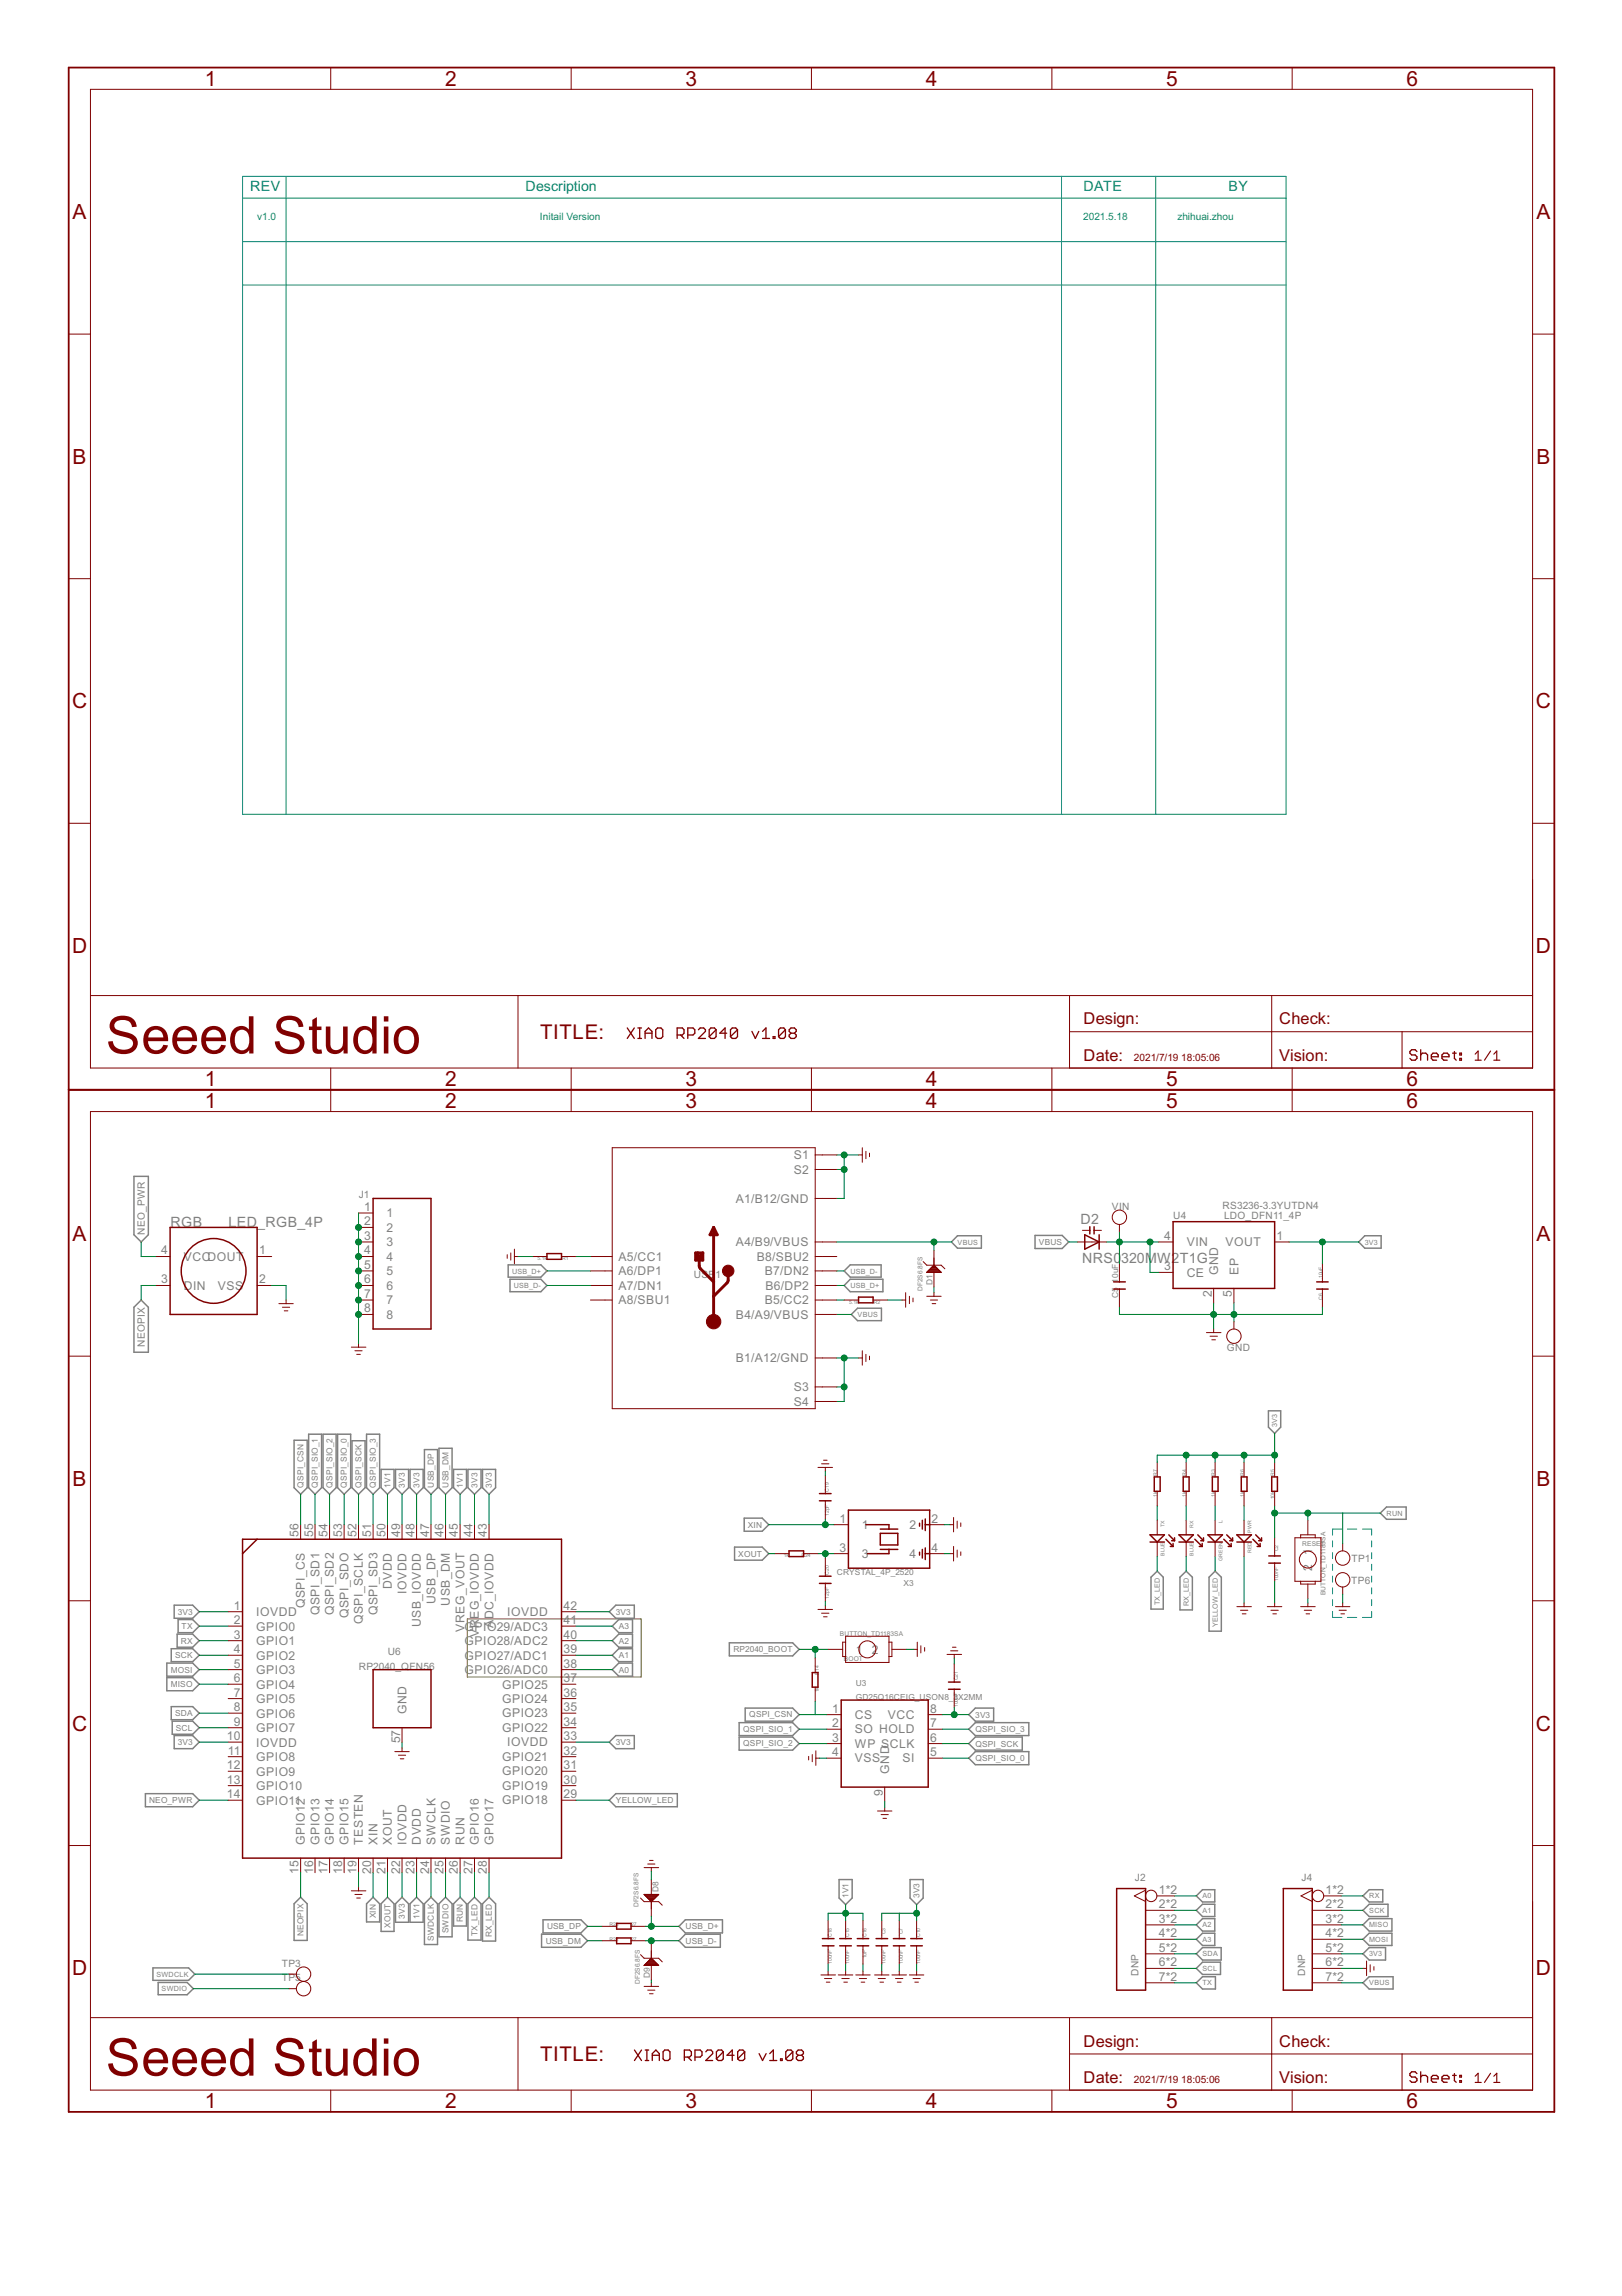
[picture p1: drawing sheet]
<svg xmlns="http://www.w3.org/2000/svg" width="210mm" height="297mm" viewBox="0 0 210 297" stroke-linecap="round" stroke-linejoin="round" font-family="sans-serif">
<defs><g id="words">
<g font-size="7.5" fill="#800000">
<text x="13.7" y="136.3">Seeed Studio</text>
<text x="13.7" y="268.5">Seeed Studio</text>
</g>
<g font-size="3" fill="#800000">
<text x="26.5" y="11.1">1</text>
<text x="57.6" y="11.1">2</text>
<text x="88.7" y="11.1">3</text>
<text x="119.8" y="11.1">4</text>
<text x="150.9" y="11.1">5</text>
<text x="182" y="11.1">6</text>
<text x="9.4" y="28.3">A</text>
<text x="198.8" y="28.3">A</text>
<text x="9.4" y="60">B</text>
<text x="198.8" y="60">B</text>
<text x="9.3" y="91.6">C</text>
<text x="198.8" y="91.6">C</text>
<text x="9.3" y="123.3">D</text>
<text x="198.8" y="123.3">D</text>
<text x="26.5" y="140.5">1</text>
<text x="26.5" y="143.3">1</text>
<text x="57.6" y="140.5">2</text>
<text x="57.6" y="143.3">2</text>
<text x="88.7" y="140.5">3</text>
<text x="88.7" y="143.3">3</text>
<text x="119.8" y="140.5">4</text>
<text x="119.8" y="143.3">4</text>
<text x="150.9" y="140.5">5</text>
<text x="150.9" y="143.3">5</text>
<text x="182" y="140.5">6</text>
<text x="182" y="143.3">6</text>
<text x="9.4" y="160.6">A</text>
<text x="198.8" y="160.6">A</text>
<text x="9.4" y="192.2">B</text>
<text x="198.8" y="192.2">B</text>
<text x="9.3" y="223.9">C</text>
<text x="198.8" y="223.9">C</text>
<text x="9.3" y="255.5">D</text>
<text x="198.8" y="255.5">D</text>
<text x="26.5" y="272.8">1</text>
<text x="57.6" y="272.8">2</text>
<text x="88.7" y="272.8">3</text>
<text x="119.8" y="272.8">4</text>
<text x="150.9" y="272.8">5</text>
<text x="182" y="272.8">6</text>
</g>
<g font-size="2.9" fill="#800000">
<text x="69.9" y="134.4">TITLE:</text>
<text x="69.9" y="266.7">TITLE:</text>
</g>
<g font-size="2.4" fill="#800000">
<text x="140.2" y="132.5">Design:</text>
<text x="140.2" y="137.2">Date:</text>
<text x="165.5" y="132.5">Check:</text>
<text x="165.5" y="137.2">Vision:</text>
<text x="140.2" y="264.8">Design:</text>
<text x="140.2" y="269.5">Date:</text>
<text x="165.5" y="264.8">Check:</text>
<text x="165.5" y="269.5">Vision:</text>
</g>
<g font-size="2.1" fill="#008080">
<text x="32.4" y="24.7">REV</text>
<text x="68" y="24.7">Description</text>
<text x="140.2" y="24.7">DATE</text>
<text x="159" y="24.7">BY</text>
</g>
<g font-size="2.1" fill="#808080">
<text x="22.1" y="158.8">RGB</text>
<text x="29.6" y="158.8">LED</text>
<text x="33.3" y="158.8">_RGB_4P</text>
<text x="139.8" y="158.3">D2</text>
<text x="140" y="163.4">NRS0</text>
<text x="145.1" y="163.4">320MW2T1G</text>
</g>
<g font-size="1.8" fill="#808080">
<text x="102.7" y="150">S1</text>
<text x="95.2" y="155.6">A1/B12/GND</text>
<text x="102.7" y="151.9">S2</text>
<text x="47.1" y="156.7">1</text>
<text x="47.1" y="158.5">2</text>
<text x="47.1" y="160.4">3</text>
<text x="50" y="157.5">1</text>
<text x="50" y="159.4">2</text>
<text x="50" y="161.2">3</text>
<text x="95.2" y="161.2">A4/B9/VBUS</text>
<text x="150.7" y="160.4">4</text>
<text x="153.6" y="161.2">VIN</text>
<text x="158.6" y="161.2">VOUT</text>
<text x="165.2" y="160.4">1</text>
<text x="20.9" y="166">3</text>
<text x="20.9" y="162.3">4</text>
<text x="23.8" y="166.9">DIN</text>
<text x="23.8" y="163.1">VCCDOUT</text>
<text x="28.2" y="166.9">VSS</text>
<text x="33.5" y="162.3">1</text>
<text x="33.5" y="166">2</text>
<text x="47.1" y="162.3">4</text>
<text x="47.1" y="164.2">5</text>
<text x="47.1" y="166">6</text>
<text x="47.1" y="167.9">7</text>
<text x="50" y="163.1">4</text>
<text x="50" y="165">5</text>
<text x="50" y="166.9">6</text>
<text x="80" y="163.1">A5/CC1</text>
<text x="80" y="165">A6/DP1</text>
<text x="80" y="166.9">A7/DN1</text>
<text x="97.9" y="163.1">B8/SBU2</text>
<text x="99" y="165">B7/DN2</text>
<text x="99.1" y="166.9">B6/DP2</text>
<text x="150.7" y="164.4">3</text>
<text x="153.6" y="165.2">CE</text>
<text x="156.8" y="167.8" transform="rotate(-90 156.8 167.8)">2</text>
<text x="157.6" y="164.9" transform="rotate(-90 157.6 164.9)">GND</text>
<text x="159.4" y="167.8" transform="rotate(-90 159.4 167.8)">5</text>
<text x="160.3" y="164.9" transform="rotate(-90 160.3 164.9)">EP</text>
<text x="47.1" y="169.8">8</text>
<text x="50" y="168.7">7</text>
<text x="50" y="170.6">8</text>
<text x="80" y="168.7">A8/SBU1</text>
<text x="95.2" y="170.6">B4/A9/VBUS</text>
<text x="99" y="168.7">B5/CC2</text>
<text x="95.2" y="176.2">B1/A12/GND</text>
<text x="102.7" y="180">S3</text>
<text x="102.7" y="181.9">S4</text>
<text x="108.6" y="197">1</text>
<text x="111.5" y="197.8">1</text>
<text x="117.7" y="197.8">2</text>
<text x="120.6" y="197">2</text>
<text x="38.6" y="198.9" transform="rotate(-90 38.6 198.9)">56</text>
<text x="40.5" y="198.9" transform="rotate(-90 40.5 198.9)">55</text>
<text x="42.4" y="198.9" transform="rotate(-90 42.4 198.9)">54</text>
<text x="44.3" y="198.9" transform="rotate(-90 44.3 198.9)">53</text>
<text x="46.1" y="198.9" transform="rotate(-90 46.1 198.9)">52</text>
<text x="48" y="198.9" transform="rotate(-90 48 198.9)">51</text>
<text x="49.9" y="198.9" transform="rotate(-90 49.9 198.9)">50</text>
<text x="51.8" y="198.9" transform="rotate(-90 51.8 198.9)">49</text>
<text x="53.6" y="198.9" transform="rotate(-90 53.6 198.9)">48</text>
<text x="55.5" y="198.9" transform="rotate(-90 55.5 198.9)">47</text>
<text x="57.4" y="198.9" transform="rotate(-90 57.4 198.9)">46</text>
<text x="59.3" y="198.9" transform="rotate(-90 59.3 198.9)">45</text>
<text x="61.1" y="198.9" transform="rotate(-90 61.1 198.9)">44</text>
<text x="63" y="198.9" transform="rotate(-90 63 198.9)">43</text>
<text x="108.6" y="200.7">3</text>
<text x="111.5" y="201.6">3</text>
<text x="117.7" y="201.6">4</text>
<text x="120.6" y="200.7">4</text>
<text x="169.8" y="201.2" transform="rotate(-90 169.8 201.2)">1</text>
<text x="169.8" y="203.2" transform="rotate(-90 169.8 203.2)">2</text>
<text x="30.2" y="208.2">1</text>
<text x="33.2" y="209.1">IOVDD</text>
<text x="39.5" y="208.1" transform="rotate(-90 39.5 208.1)">QSPI_CS</text>
<text x="41.3" y="209" transform="rotate(-90 41.3 209)">QSPI_SD1</text>
<text x="43.2" y="209" transform="rotate(-90 43.2 209)">QSPI_SD2</text>
<text x="45.1" y="209.4" transform="rotate(-90 45.1 209.4)">QSPI_SDO</text>
<text x="48.8" y="209" transform="rotate(-90 48.8 209)">QSPI_SD3</text>
<text x="50.7" y="205.6" transform="rotate(-90 50.7 205.6)">DVDD</text>
<text x="52.6" y="206.2" transform="rotate(-90 52.6 206.2)">IOVDD</text>
<text x="56.3" y="207.5" transform="rotate(-90 56.3 207.5)">USB_DP</text>
<text x="58.2" y="207.7" transform="rotate(-90 58.2 207.7)">USB_DM</text>
<text x="65.6" y="209.1">IOVDD</text>
<text x="72.9" y="208.2">42</text>
<text x="30.2" y="210.1">2</text>
<text x="30.2" y="212">3</text>
<text x="30.2" y="213.9">4</text>
<text x="30.2" y="215.7">5</text>
<text x="33.2" y="210.9">GPIO0</text>
<text x="33.2" y="212.8">GPIO1</text>
<text x="33.2" y="214.7">GPIO2</text>
<text x="47" y="210.2" transform="rotate(-90 47 210.2)">QSPI_SCLK</text>
<text x="54.5" y="210.5" transform="rotate(-90 54.5 210.5)">USB_IOVDD</text>
<text x="60.1" y="211.1" transform="rotate(-90 60.1 211.1)">VREG_VOUT</text>
<text x="60.1" y="214.7">GPIO27/ADC1</text>
<text x="60.1" y="212.8">GPIO28/ADC2</text>
<text x="60.1" y="210.9">GPIO29/ADC3</text>
<text x="62" y="211.8" transform="rotate(-90 62 211.8)">VREG_IOVDD</text>
<text x="63.8" y="210.6" transform="rotate(-90 63.8 210.6)">ADC_IOVDD</text>
<text x="72.9" y="215.7">38</text>
<text x="72.9" y="213.9">39</text>
<text x="72.9" y="212">40</text>
<text x="72.9" y="210.1">41</text>
<text x="110.8" y="213.9">1</text>
<text x="112.8" y="213.9">2</text>
<text x="30.2" y="217.6">6</text>
<text x="30.2" y="219.5">7</text>
<text x="30.2" y="221.4">8</text>
<text x="33.2" y="216.6">GPIO3</text>
<text x="33.2" y="218.4">GPIO4</text>
<text x="33.2" y="220.3">GPIO5</text>
<text x="52.6" y="221.8" transform="rotate(-90 52.6 221.8)">GND</text>
<text x="60.1" y="216.6">GPIO26/ADC0</text>
<text x="65" y="220.3">GPIO24</text>
<text x="65" y="218.4">GPIO25</text>
<text x="72.9" y="221.4">35</text>
<text x="72.9" y="219.5">36</text>
<text x="72.9" y="217.6">37</text>
<text x="107.7" y="221.6">1</text>
<text x="120.4" y="221.6">8</text>
<text x="29.4" y="225.1">10</text>
<text x="29.5" y="227">11</text>
<text x="30.2" y="223.3">9</text>
<text x="33.2" y="222.2">GPIO6</text>
<text x="33.2" y="224.1">GPIO7</text>
<text x="33.2" y="226">IOVDD</text>
<text x="33.2" y="227.8">GPIO8</text>
<text x="51.8" y="225.6" transform="rotate(-90 51.8 225.6)">57</text>
<text x="65" y="227.8">GPIO21</text>
<text x="65" y="224.1">GPIO22</text>
<text x="65" y="222.2">GPIO23</text>
<text x="65.6" y="225.9">IOVDD</text>
<text x="72.9" y="227">32</text>
<text x="72.9" y="225.1">33</text>
<text x="72.9" y="223.3">34</text>
<text x="107.7" y="223.4">2</text>
<text x="107.7" y="225.3">3</text>
<text x="107.7" y="227.2">4</text>
<text x="110.6" y="222.4">CS</text>
<text x="110.6" y="224.3">SO HOLD</text>
<text x="110.6" y="226.1">WP SCLK</text>
<text x="114.9" y="222.4">VCC</text>
<text x="120.4" y="227.2">5</text>
<text x="120.4" y="225.3">6</text>
<text x="120.4" y="223.4">7</text>
<text x="29.4" y="228.9">12</text>
<text x="29.4" y="230.8">13</text>
<text x="29.4" y="232.6">14</text>
<text x="33.2" y="229.7">GPIO9</text>
<text x="33.2" y="231.6">GPIO10</text>
<text x="33.2" y="233.5">GPIO11</text>
<text x="65" y="233.5">GPIO18</text>
<text x="65" y="231.6">GPIO19</text>
<text x="65" y="229.7">GPIO20</text>
<text x="72.9" y="232.6">29</text>
<text x="72.9" y="230.8">30</text>
<text x="72.9" y="228.9">31</text>
<text x="110.6" y="228">VSS</text>
<text x="114.2" y="232.4" transform="rotate(-90 114.2 232.4)">9</text>
<text x="115.1" y="229.5" transform="rotate(-90 115.1 229.5)">GND</text>
<text x="116.8" y="228">SI</text>
<text x="39.5" y="238.6" transform="rotate(-90 39.5 238.6)">GPIO12</text>
<text x="41.3" y="238.6" transform="rotate(-90 41.3 238.6)">GPIO13</text>
<text x="43.2" y="238.6" transform="rotate(-90 43.2 238.6)">GPIO14</text>
<text x="45.1" y="238.6" transform="rotate(-90 45.1 238.6)">GPIO15</text>
<text x="47" y="238.6" transform="rotate(-90 47 238.6)">TESTEN</text>
<text x="48.8" y="238.6" transform="rotate(-90 48.8 238.6)">XIN</text>
<text x="50.7" y="238.6" transform="rotate(-90 50.7 238.6)">XOUT</text>
<text x="52.6" y="238.6" transform="rotate(-90 52.6 238.6)">IOVDD</text>
<text x="54.5" y="238.6" transform="rotate(-90 54.5 238.6)">DVDD</text>
<text x="56.3" y="238.6" transform="rotate(-90 56.3 238.6)">SWCLK</text>
<text x="58.2" y="238.6" transform="rotate(-90 58.2 238.6)">SWDIO</text>
<text x="60.1" y="238.6" transform="rotate(-90 60.1 238.6)">RUN</text>
<text x="62" y="238.6" transform="rotate(-90 62 238.6)">GPIO16</text>
<text x="63.8" y="238.6" transform="rotate(-90 63.8 238.6)">GPIO17</text>
<text x="38.6" y="242.4" transform="rotate(-90 38.6 242.4)">15</text>
<text x="40.5" y="242.4" transform="rotate(-90 40.5 242.4)">16</text>
<text x="42.4" y="242.4" transform="rotate(-90 42.4 242.4)">17</text>
<text x="44.3" y="242.4" transform="rotate(-90 44.3 242.4)">18</text>
<text x="46.1" y="242.4" transform="rotate(-90 46.1 242.4)">19</text>
<text x="48" y="242.4" transform="rotate(-90 48 242.4)">20</text>
<text x="49.9" y="242.4" transform="rotate(-90 49.9 242.4)">21</text>
<text x="51.8" y="242.4" transform="rotate(-90 51.8 242.4)">22</text>
<text x="53.6" y="242.4" transform="rotate(-90 53.6 242.4)">23</text>
<text x="55.5" y="242.4" transform="rotate(-90 55.5 242.4)">24</text>
<text x="57.4" y="242.4" transform="rotate(-90 57.4 242.4)">25</text>
<text x="59.3" y="242.4" transform="rotate(-90 59.3 242.4)">26</text>
<text x="61.1" y="242.4" transform="rotate(-90 61.1 242.4)">27</text>
<text x="63" y="242.4" transform="rotate(-90 63 242.4)">28</text>
<text x="150" y="245">1*2</text>
<text x="171.5" y="245">1*2</text>
<text x="150" y="246.9">2*2</text>
<text x="150" y="248.8">3*2</text>
<text x="150" y="250.6">4*2</text>
<text x="171.5" y="246.9">2*2</text>
<text x="171.5" y="248.8">3*2</text>
<text x="171.5" y="250.6">4*2</text>
<text x="150" y="252.5">5*2</text>
<text x="150" y="254.4">6*2</text>
<text x="150" y="256.3">7*2</text>
<text x="171.5" y="252.5">5*2</text>
<text x="171.5" y="254.4">6*2</text>
<text x="171.5" y="256.3">7*2</text>
</g>
<g font-size="1.5" fill="#008080">
<text x="33.3" y="28.4">v1.0</text>
<text x="69.9" y="28.4">Initail Version</text>
<text x="140.2" y="28.4">2021.5.18</text>
<text x="152.4" y="28.4">zhihuai.zhou</text>
</g>
<g font-size="1.5" fill="#800000">
<text x="146.7" y="137.2">2021/7/19</text>
<text x="152.9" y="137.2">18:05:06</text>
<text x="146.7" y="269.5">2021/7/19</text>
<text x="152.9" y="269.5">18:05:06</text>
</g>
<g font-size="1.5" fill="#808080">
<text x="46.4" y="155.1">J1</text>
<text x="18.7" y="159.7" transform="rotate(-90 18.7 159.7)">NEO_PWR</text>
<text x="143.9" y="156.5">VIN</text>
<text x="151.8" y="157.7">U4</text>
<text x="158.2" y="156.4">RS3236-3.3YUTDN4</text>
<text x="158.4" y="157.7">LDO_DFN11_4P</text>
<text x="89.8" y="165.4">USB</text>
<text x="92.6" y="165.4">1</text>
<text x="18.7" y="174.3" transform="rotate(-90 18.7 174.3)">NEOPIX</text>
<text x="158.8" y="174.7">GND</text>
<text x="174.9" y="202.1">TP1</text>
<text x="174.9" y="204.9">TP6</text>
<text x="50.2" y="214.1">U6</text>
<text x="46.4" y="216">RP</text>
<text x="48.3" y="216">2040_QFN56</text>
<text x="146.9" y="243.4">J2</text>
<text x="168.4" y="243.4">J4</text>
<text x="36.5" y="254.5">TP3</text>
<text x="36.5" y="256.3">TP5</text>
<text x="147.3" y="255.7" transform="rotate(-90 147.3 255.7)">DNP</text>
<text x="168.9" y="255.7" transform="rotate(-90 168.9 255.7)">DNP</text>
</g>
<g font-size="1.2" fill="#808080">
<text x="134.5" y="161">VBUS</text>
<text x="120.7" y="166.3" transform="rotate(-90 120.7 166.3)">D1</text>
<text x="144.7" y="168" transform="rotate(-90 144.7 168)">C5</text>
<text x="144.7" y="165.9" transform="rotate(-90 144.7 165.9)">10uF</text>
<text x="39.3" y="192.5" transform="rotate(-90 39.3 192.5)">QSPI_CSN</text>
<text x="41.2" y="192.5" transform="rotate(-90 41.2 192.5)">QSPI_SIO_1</text>
<text x="43" y="192.5" transform="rotate(-90 43 192.5)">QSPI_SIO_2</text>
<text x="44.9" y="192.5" transform="rotate(-90 44.9 192.5)">QSPI_SIO_0</text>
<text x="46.8" y="192.5" transform="rotate(-90 46.8 192.5)">QSPI_SCK</text>
<text x="48.7" y="192.5" transform="rotate(-90 48.7 192.5)">QSPI_SIO_3</text>
<text x="50.5" y="192.5" transform="rotate(-90 50.5 192.5)">1V1</text>
<text x="52.4" y="192.5" transform="rotate(-90 52.4 192.5)">3V3</text>
<text x="54.3" y="192.5" transform="rotate(-90 54.3 192.5)">3V3</text>
<text x="56.2" y="192.5" transform="rotate(-90 56.2 192.5)">USB_DP</text>
<text x="58" y="192.5" transform="rotate(-90 58 192.5)">USB_DM</text>
<text x="59.9" y="192.5" transform="rotate(-90 59.9 192.5)">1V1</text>
<text x="61.8" y="192.5" transform="rotate(-90 61.8 192.5)">3V3</text>
<text x="63.7" y="192.5" transform="rotate(-90 63.7 192.5)">3V3</text>
<text x="96.8" y="197.6">XIN</text>
<text x="95.5" y="201.4">XOUT</text>
<text x="108.3" y="203.8">CRYSTAL_4P_2520</text>
<text x="23" y="208.9">3V3</text>
<text x="79.7" y="208.9">3V3</text>
<text x="116.9" y="205.1">X3</text>
<text x="22.7" y="214.5">SCK</text>
<text x="23.4" y="212.6">RX</text>
<text x="23.5" y="210.7">TX</text>
<text x="80.1" y="214.5">A1</text>
<text x="80.1" y="212.6">A2</text>
<text x="80.1" y="210.8">A3</text>
<text x="94.9" y="213.8">RP2040_BOOT</text>
<text x="22.1" y="216.4">MOSI</text>
<text x="22.1" y="218.3">MISO</text>
<text x="80.1" y="216.4">A0</text>
<text x="110.8" y="219.9">GD25Q16CEIG_USON8_3X2MM</text>
<text x="110.8" y="218.1">U3</text>
<text x="22.7" y="222">SDA</text>
<text x="22.8" y="223.9">SCL</text>
<text x="23" y="225.8">3V3</text>
<text x="79.7" y="225.8">3V3</text>
<text x="96.2" y="224.1">QSPI_SIO_1</text>
<text x="96.2" y="225.9">QSPI_SIO_2</text>
<text x="97" y="222.2">QSPI_CSN</text>
<text x="126.2" y="222.2">3V3</text>
<text x="126.2" y="226">QSPI_SCK</text>
<text x="126.2" y="227.8">QSPI_SIO_0</text>
<text x="126.2" y="224.1">QSPI_SIO_3</text>
<text x="19.3" y="233.3">NEO_PWR</text>
<text x="79.7" y="233.3">YELLOW_LED</text>
<text x="85.2" y="244.8" transform="rotate(-90 85.2 244.8)">D8</text>
<text x="109.8" y="245.6" transform="rotate(-90 109.8 245.6)">1V1</text>
<text x="119" y="245.6" transform="rotate(-90 119 245.6)">3V3</text>
<text x="39.3" y="250.5" transform="rotate(-90 39.3 250.5)">NEOPIX</text>
<text x="48.6" y="248.2" transform="rotate(-90 48.6 248.2)">XIN</text>
<text x="50.5" y="249.4" transform="rotate(-90 50.5 249.4)">XOUT</text>
<text x="52.4" y="248.2" transform="rotate(-90 52.4 248.2)">3V3</text>
<text x="54.3" y="248.2" transform="rotate(-90 54.3 248.2)">1V1</text>
<text x="56.1" y="251.1" transform="rotate(-90 56.1 251.1)">SWDCLK</text>
<text x="58" y="250.1" transform="rotate(-90 58 250.1)">SWDIO</text>
<text x="59.9" y="248.7" transform="rotate(-90 59.9 248.7)">RUN</text>
<text x="61.8" y="250.5" transform="rotate(-90 61.8 250.5)">TX_LED</text>
<text x="63.6" y="250.6" transform="rotate(-90 63.6 250.6)">RX_LED</text>
<text x="70.6" y="251.5">USB_DM</text>
<text x="70.8" y="249.6">USB_DP</text>
<text x="88.7" y="251.5">USB_D-</text>
<text x="88.7" y="249.6">USB_D+</text>
<text x="84.1" y="255.9" transform="rotate(-90 84.1 255.9)">D9</text>
</g>
<g font-size="1" fill="#808080">
<text x="123.9" y="161">VBUS</text>
<text x="176.6" y="161">3V3</text>
<text x="66.3" y="164.8">USB_D+</text>
<text x="66.5" y="166.6">USB_D-</text>
<text x="110" y="164.8">USB_D-</text>
<text x="110" y="166.6">USB_D+</text>
<text x="119.4" y="167" transform="rotate(-90 119.4 167)">DF2S6.8FS</text>
<text x="111" y="170.4">VBUS</text>
<text x="165.3" y="184.6" transform="rotate(-90 165.3 184.6)">3V3</text>
<text x="179.4" y="196.1">RUN</text>
<text x="168.5" y="200.1">RESET</text>
<text x="150.1" y="207.7" transform="rotate(-90 150.1 207.7)">TX_LED</text>
<text x="153.8" y="207.8" transform="rotate(-90 153.8 207.8)">RX_LED</text>
<text x="171.5" y="206.4" transform="rotate(-90 171.5 206.4)">BUTTON_TD1183SA</text>
<text x="108.7" y="211.7">BUTTON_TD1183SA</text>
<text x="109.2" y="214.9">BOOT</text>
<text x="157.6" y="210.5" transform="rotate(-90 157.6 210.5)">YELLOW_LED</text>
<text x="155.6" y="245.6">A0</text>
<text x="177.2" y="245.6">RX</text>
<text x="82.6" y="246.8" transform="rotate(-90 82.6 246.8)">DF2S6.8FS</text>
<text x="155.6" y="247.5">A1</text>
<text x="155.6" y="249.4">A2</text>
<text x="155.6" y="251.2">A3</text>
<text x="177.2" y="251.2">MOSI</text>
<text x="177.2" y="247.5">SCK</text>
<text x="177.2" y="249.4">MISO</text>
<text x="20.2" y="255.7">SWDCLK</text>
<text x="20.9" y="257.6">SWDIO</text>
<text x="82.8" y="256.7" transform="rotate(-90 82.8 256.7)">DF2S6.8FS</text>
<text x="155.6" y="253.1">SDA</text>
<text x="155.6" y="255">SCL</text>
<text x="155.6" y="256.9">TX</text>
<text x="177.2" y="253.1">3V3</text>
<text x="177.2" y="256.9">VBUS</text>
</g>
<g font-size=".7" fill="#808080">
<text x="69.6" y="163">5.1k</text>
<text x="72.8" y="163">R1</text>
<text x="171.1" y="165.4" transform="rotate(-90 171.1 165.4)">10uF</text>
<text x="109.9" y="168.6">5.1k</text>
<text x="113.1" y="168.6">R2</text>
<text x="171.1" y="168.2" transform="rotate(-90 171.1 168.2)">C6</text>
<text x="149.8" y="191" transform="rotate(-90 149.8 191)">R7</text>
<text x="153.5" y="191" transform="rotate(-90 153.5 191)">R4</text>
<text x="157.3" y="191" transform="rotate(-90 157.3 191)">R3</text>
<text x="161" y="191" transform="rotate(-90 161 191)">R6</text>
<text x="164.9" y="191" transform="rotate(-90 164.9 191)">R5</text>
<text x="107.3" y="196.1" transform="rotate(-90 107.3 196.1)">12pF</text>
<text x="107.3" y="193" transform="rotate(-90 107.3 193)">C19</text>
<text x="149.8" y="193.6" transform="rotate(-90 149.8 193.6)">1k</text>
<text x="150.7" y="197.6" transform="rotate(-90 150.7 197.6)">TX</text>
<text x="153.5" y="193.6" transform="rotate(-90 153.5 193.6)">1k</text>
<text x="154.4" y="197.6" transform="rotate(-90 154.4 197.6)">RX</text>
<text x="157.3" y="193.6" transform="rotate(-90 157.3 193.6)">1k</text>
<text x="158.2" y="197.1" transform="rotate(-90 158.2 197.1)">L</text>
<text x="161" y="193.6" transform="rotate(-90 161 193.6)">1k</text>
<text x="164.9" y="194" transform="rotate(-90 164.9 194)">10k</text>
<text x="101.4" y="201.5">1k</text>
<text x="103.7" y="201.5">R24</text>
<text x="107.3" y="203.7" transform="rotate(-90 107.3 203.7)">C20</text>
<text x="150.7" y="201.3" transform="rotate(-90 150.7 201.3)">BLUE</text>
<text x="154.4" y="201.3" transform="rotate(-90 154.4 201.3)">BLUE</text>
<text x="158.2" y="201.9" transform="rotate(-90 158.2 201.9)">GREEN</text>
<text x="161.9" y="200.9" transform="rotate(-90 161.9 200.9)">RED</text>
<text x="161.9" y="198.3" transform="rotate(-90 161.9 198.3)">PWR</text>
<text x="165.4" y="200.7" transform="rotate(-90 165.4 200.7)">C2</text>
<text x="107.3" y="206.8" transform="rotate(-90 107.3 206.8)">12pF</text>
<text x="165.4" y="204.6" transform="rotate(-90 165.4 204.6)">100nF</text>
<text x="106" y="218.9" transform="rotate(-90 106 218.9)">1k</text>
<text x="106" y="216.6" transform="rotate(-90 106 216.6)">R14</text>
<text x="124" y="220.9" transform="rotate(-90 124 220.9)">100nF</text>
<text x="124" y="217.4" transform="rotate(-90 124 217.4)">C21</text>
<text x="78.9" y="251.1">R22</text>
<text x="78.9" y="249.2">R23</text>
<text x="81.7" y="251.1">27</text>
<text x="81.7" y="249.2">27</text>
<text x="107.6" y="250.6" transform="rotate(-90 107.6 250.6)">C18</text>
<text x="109.9" y="250.6" transform="rotate(-90 109.9 250.6)">C15</text>
<text x="112.1" y="250.6" transform="rotate(-90 112.1 250.6)">C16</text>
<text x="114.6" y="250.2" transform="rotate(-90 114.6 250.2)">C3</text>
<text x="116.8" y="250.2" transform="rotate(-90 116.8 250.2)">C7</text>
<text x="119.1" y="250.6" transform="rotate(-90 119.1 250.6)">C10</text>
<text x="107.6" y="254.1" transform="rotate(-90 107.6 254.1)">100nF</text>
<text x="109.9" y="254.1" transform="rotate(-90 109.9 254.1)">100nF</text>
<text x="112.1" y="253.4" transform="rotate(-90 112.1 253.4)">1uF</text>
<text x="114.6" y="254.1" transform="rotate(-90 114.6 254.1)">100nF</text>
<text x="116.8" y="254.1" transform="rotate(-90 116.8 254.1)">100nF</text>
<text x="119.1" y="254.1" transform="rotate(-90 119.1 254.1)">100nF</text>
</g>
</g></defs>
<path d="M60.5 209.4h22.5v7.6h-22.5z" fill="none" stroke="#808000" stroke-width=".13"/>
<g fill="none" stroke="#008080" stroke-width=".13">
<path d="M31.4 31.3h135M31.4 36.9h135M31.4 22.8h135v82.5h-135zM31.4 25.6h135M37 22.8v82.5M137.4 22.8v82.5M149.6 22.8v82.5M172.4 199.3v.8M173.7 197.8h-1.3v.8M174.4 197.8h1.2M176.3 197.8h1.2v.8M177.5 199.3v.8"/>
<path d="M172.4 200.9v.8M172.4 202.4v.8M172.4 203.9v.8M172.4 205.4v.8M172.4 206.9v.8M172.4 208.5v.8h1.3M174.4 209.3h1.2M177.5 208.5v.8h-1.2M177.5 200.9v.8M177.5 202.4v.8M177.5 203.9v.8M177.5 205.4v.8"/>
<path d="M177.5 206.9v.8"/>
</g>
<g fill="none" stroke="#808080" stroke-width=".19">
<path d="M17.3 152.2h1.9v7.5l-.9 1-1-1zM123.9 159.9h3.1v1.6h-3.1l-.8-.8zM133.9 159.8h3.6l.8 .9-.8 .8h-3.6zM176.6 159.9h2.1v1.6h-2.1l-.8-.8zM18.3 168.2l.9 .9v5.8h-1.9v-5.8zM65.8 163.6h4.2l.8 .8-.8 .8h-4.2zM66 165.5h4l.8 .8-.8 .8h-4zM109.2 164.4l.8-.8h4v1.6h-4zM110 165.5h4.3v1.6h-4.3l-.8-.8zM110.2 170.1l.8-.9h3.1v1.7h-3.1zM38.1 186.3h1.7v6.2l-.9 .8-.8-.8zM39.9 185.5h1.7v7l-.8 .8-.9-.8z"/>
<path d="M41.8 185.5h1.7v7l-.8 .8-.9-.8zM43.7 185.5h1.7v7l-.9 .8-.8-.8zM45.6 186.4h1.6v6.1l-.8 .8-.8-.8zM47.4 185.5h1.7v7l-.8 .8-.9-.8zM49.3 190.1h1.7v2.4l-.9 .8-.8-.8zM51.2 190.1h1.7v2.4l-.9 .8-.8-.8zM53.1 190.1h1.7v2.4l-.9 .8-.8-.8zM54.9 187.5h1.7v5l-.8 .8-.9-.8zM56.8 187.4h1.7v5.1l-.8 .8-.9-.8zM58.7 190.1h1.7v2.4l-.9 .8-.8-.8zM60.6 190.1h1.7v2.4l-.9 .8-.8-.8zM62.4 190.1h1.7v2.4l-.8 .8-.9-.8z"/>
<path d="M96.3 196.4h2.3l.9 .9-.9 .8h-2.3zM164.1 182.5h1.6v2.1l-.7 .8-.9-.8zM178.6 195.7l.8-.7h2.6v1.6h-2.6zM21.6 215.2h3.3l.9 .8-.9 .9h-3.3zM21.6 217h3.3l.9 .9-.9 .8h-3.3zM22.2 213.3h2.7l.9 .8-.9 .9h-2.7zM22.5 207.7h2.4l.9 .8-.9 .9h-2.4zM22.9 211.4h2l.9 .9-.9 .8h-2zM23.1 209.5h1.8l.9 .9-.9 .8h-1.8zM78.8 208.5l.9-.8h2.4v1.7h-2.4zM79.2 216l.9-.8h1.8v1.7h-1.8zM79.2 210.4l.9-.9h1.8v1.7h-1.8z"/>
<path d="M79.2 212.3l.9-.9h1.8v1.7h-1.8zM79.2 214.1l.9-.8h1.8v1.7h-1.8zM94.4 212.5h8.2l.8 .9-.8 .8h-8.2zM95.1 200.2h3.5l.9 .8-.9 .8h-3.5zM148.9 204l.9-.7 .7 .7v4.2h-1.6zM152.7 204l.8-.7 .8 .7v4.3h-1.6zM157.2 203.3l.9 .7v7h-1.6v-7zM18.8 232.1h6.1l.9 .8-.9 .8h-6.1zM22.2 220.8h2.7l.9 .8-.9 .9h-2.7zM22.3 222.7h2.6l.9 .8-.9 .9h-2.6zM22.5 224.5h2.4l.9 .9-.9 .8h-2.4zM78.8 225.4l.9-.9h2.4v1.7h-2.4z"/>
<path d="M78.8 232.9l.9-.8h8v1.6h-8zM95.7 222.9h6.9l.8 .8-.8 .8h-6.9zM95.7 224.7h6.9l.8 .9-.8 .8h-6.9zM96.4 221h6.2l.8 .8-.8 .9h-6.2zM125.4 221.8l.8-.8h2.4v1.7h-2.4zM125.4 223.7l.8-.8h6.9v1.6h-6.9zM125.4 225.6l.8-.9h6.1v1.7h-6.1zM125.4 227.5l.8-.9h6.9v1.7h-6.9zM19.8 254.6h4.6l.8 .8-.8 .8h-4.6zM20.5 256.5h3.7l.8 .8-.8 .8h-3.7zM38.1 246.3l.8-.9 .9 .9v4.7h-1.7zM48.3 245.4l.8 .9v2.3h-1.7v-2.3z"/>
<path d="M50.1 245.4l.9 .9v3.6h-1.7v-3.6zM52 245.4l.9 .9v2.4h-1.7v-2.4zM53.1 246.3l.8-.9 .9 .9v2.4h-1.7zM55.8 245.4l.8 .9v5.3h-1.7v-5.3zM57.7 245.4l.8 .9v4.3h-1.7v-4.3zM58.7 246.3l.8-.9 .9 .9v2.9h-1.7zM61.4 245.4l.9 .9v4.7h-1.7v-4.7zM63.3 245.4l.8 .9v4.8h-1.7v-4.8zM70.1 250.2h5.1l.8 .9-.8 .8h-5.1zM70.3 248.4h4.9l.8 .8-.8 .9h-4.9zM88.7 250.2h4.5v1.7h-4.5l-.8-.8zM88.7 248.4h4.8v1.7h-4.8l-.8-.9z"/>
<path d="M108.6 243.2h1.7v2.4l-.9 .8-.8-.8zM117.8 243.2h1.7v2.4l-.9 .8-.8-.8zM154.8 245.3l.8-.8h1.6v1.6h-1.6zM154.8 247.1l.8-.7h1.6v1.5h-1.6zM154.8 249l.8-.8h1.6v1.6h-1.6zM154.8 250.9l.8-.8h1.6v1.6h-1.6zM154.8 254.7l.8-.8h2.3v1.5h-2.3zM154.8 256.5l.8-.8h1.7v1.6h-1.7zM155.6 252h2.4v1.6h-2.4l-.8-.8zM176.4 252.8l.8-.8h2.1v1.6h-2.1zM176.4 247.1l.8-.7h2.4v1.5h-2.4zM176.4 250.9l.8-.8h2.9v1.6h-2.9z"/>
<path d="M176.4 256.5l.8-.8h3.1v1.6h-3.1zM177.2 244.5h1.7v1.6h-1.7l-.8-.8zM177.2 248.2h2.9v1.6h-2.9l-.8-.8z"/>
</g>
<g fill="none" stroke="#800000" stroke-width=".13">
<path d="M11.7 11.6h186.6v126.6h-186.6zM42.8 8.7v2.9M73.9 8.7v2.9M105 8.7v2.9M136.1 8.7v2.9M167.2 8.7v2.9M8.9 43.2h2.8M198.3 43.2h2.8M8.9 74.9h2.8M198.3 74.9h2.8M8.9 106.5h2.8M198.3 106.5h2.8"/>
<path d="M11.7 128.8h126.6M42.8 138.2v5.6M67 128.8v9.4M73.9 138.2v5.6M105 138.2v5.6M136.1 138.2v5.6M138.4 133.5h59.9M164.6 128.8v9.4M167.2 138.2v5.6M181.4 133.5v4.7M198.3 128.8h-59.9v9.4M11.7 143.8h186.6v126.6h-186.6z"/>
<path d="M46.4 156.9h1.9M46.4 158.8h1.9M79.2 148.5h26.3v33.7h-26.3zM105.5 149.4h2.8M105.5 151.3h2.8M105.5 155h2.8M111.1 149.4h.5M111.6 148.5v1.9M112.1 148.9v1M112.5 149.2v.4M140.1 159.2h.9M141.6 159.2h.9"/>
<path d="M144.9 158.4v1M8.9 175.5h2.8M20.2 162.6h1.8M20.2 166.3h1.8M33.3 162.6h1.9M33.3 166.3h1.9M36.1 168.7h1.9M36.6 169.1h.9M36.8 169.6h.5M37 168.2v.5M45.5 174.3h1.8M45.9 174.8h1"/>
<path d="M46.2 175.2h.4M46.4 162.6h1.9M46.4 164.4h1.9M46.4 166.3h1.9M46.4 168.2h1.9M46.4 170.1h1.9M46.4 160.7h1.9M46.4 173.8v.5M65.6 162.3v.5M66.1 162.1v.9M66.6 162.6h.4M66.6 161.6v1.9"/>
<path d="M68.9 162.6h1.9M72.7 162.6h1.8M76.4 162.6h2.8M76.4 164.4h2.8M76.4 166.3h2.8M76.4 168.2h2.8M105.5 179.4h2.8M105.5 162.6h2.8M105.5 164.4h2.8M105.5 166.3h2.8M105.5 168.2h2.8M105.5 175.7h2.8"/>
<path d="M105.5 170.1h2.8M105.5 160.7h2.8M109.2 168.2h1.9M111.1 175.7h.5M111.6 174.8v1.8M112.1 175.2v.9M112.5 175.5v.4M113 168.2h1.9M116.7 168.2h.5M117.2 167.2v1.9M117.7 167.7v1M118.2 167.9v.5"/>
<path d="M119.5 163.2l.4 .5h1.9l.5 .4M119.9 164.6l1-.9 .9 .9zM119.9 167.7h1.9M120 164.5h1.8M120.1 164.5h1.6M120.1 164.4h1.5M120.2 164.3h1.3M120.3 164.2h1.1M120.4 168.2h.9M120.4 164.1h.9M120.5 164.1h.8M120.6 164h.6"/>
<path d="M120.6 163.9h.5M120.6 168.7h.5M120.7 163.8h.3M120.8 163.7h.1M120.9 161.8v1.9M120.9 164.6v1.9M120.9 167.2v.5M139.4 160.7h3.8M144.9 163.5v2.3M144.9 166.8v2.3M149.9 160.7h1.9M149.9 164.6h1.9"/>
<path d="M156.1 172.4h1.9M156.6 172.9h.9M156.8 173.3h.5M157.1 166.7v1.9M157.1 171.9v.5M159.7 166.7v1.9M159.7 171v.9M165 160.7h1.8M171.1 163.5v2.3M171.1 166.8v2.3M198.3 175.5h2.8M38.9 197.3v1.8"/>
<path d="M40.8 197.3v1.8M42.7 197.3v1.8M44.5 197.3v1.8M46.4 197.3v1.8M48.3 197.3v1.8M50.1 197.3v1.8M52 197.3v1.8M53.9 197.3v1.8M55.8 197.3v1.8M57.7 197.3v1.8M59.5 197.3v1.8M61.4 197.3v1.8"/>
<path d="M63.3 197.3v1.8M105.5 181.3h2.8M105.9 189.8h1.8M106.3 189.4h1M106.6 188.9h.4M106.8 189.8v.5M106.8 190.9v2.3M106.8 194.2v2.3M107.9 197.3h1.9M120.3 197.3h1.9M122.9 197.3h.5M123.4 196.3v1.9"/>
<path d="M123.9 196.8v.9M124.3 197v.5M149.8 189.2v1.9M149.8 192.9v1.9M149.8 196.7v1.9M149.8 199.5v1.9M153.5 189.2v1.9M153.5 192.9v1.9M153.5 196.7v1.9M153.5 199.5v1.9M157.2 189.2v1.9M157.2 192.9v1.9"/>
<path d="M157.2 196.7v1.9M157.2 199.5v1.9M161 189.2v1.9M161 192.9v1.9M161 196.7v1.9M161 199.5v1.9M165 189.2v1.9M165 192.9v1.9M165 198.9v2.4M167.6 198.9h3.3v5.7h-3.3zM168.3 198.9v-.3h1.9v.3M169.2 196.7v1.9"/>
<path d="M173.8 199.7v.9M8.9 207.1h2.8M29.5 208.5h1.9M29.5 210.4h1.9M29.5 212.3h1.9M29.5 214.1h1.9M29.5 216h1.9M29.5 217.9h1.9M29.5 219.8h1.9M72.7 208.5h1.8M72.7 210.4h1.8M72.7 212.3h1.8"/>
<path d="M72.7 214.1h1.8M72.7 216h1.8M72.7 217.9h1.8M72.7 219.8h1.8M100.2 201h1.9M104 201h1.9M105.5 214.5v1.9M105.5 218.3v1.8M105.9 208.2h1.8M106.3 208.7h1M106.6 209.2h.4M106.8 201.6v2.3"/>
<path d="M106.8 204.9v2.3M106.8 207.8v.4M107.2 213.4h1.9M107.9 201h1.9M109.4 211.7h5.6v3.4h-5.6zM109.4 212.4h-.3v1.9h.3M115 212.4h.4v1.9h-.4M115.4 213.4h1.9M118.2 213.4h.5M118.7 212.4v1.9M119.2 212.9v.9M119.7 213.1v.5"/>
<path d="M120.3 201h1.9M122.6 214h1.8M122.9 201h.5M123 213.6h1M123.3 213.1h.4M123.4 200.1v1.9M123.5 214v.5M123.5 215.3v2.3M123.5 218.5v2.4M123.9 200.5v1M124.3 200.8v.4M160.1 207.9h1.8"/>
<path d="M160.5 208.3h1M160.8 208.8h.4M161 207.4v.5M164 207.9h1.9M164.5 208.3h.9M164.7 208.8h.5M165 202.2v2.4M165 207.4v.5M168.3 207.9h1.9M168.3 204.6v.3h1.9v-.3M168.8 208.3h.9M169 208.8h.5"/>
<path d="M169.2 204.9v1.9M169.2 207.4v.5M172.8 207.9h1.9M173.3 208.3h.9M173.5 208.8h.5M173.8 205.3v.9M173.8 207.4v.5M198.3 207.1h2.8M8.9 238.8h2.8M29.5 221.6h1.9M29.5 223.5h1.9M29.5 225.4h1.9"/>
<path d="M29.5 227.3h1.9M29.5 229.2h1.9M29.5 231h1.9M29.5 232.9h1.9M51.1 226.6h1.9M51.6 227.1h.9M51.8 227.5h.5M52 223.5v1.9M52 226.1v.5M72.7 221.6h1.8M72.7 223.5h1.8M72.7 225.4h1.8"/>
<path d="M72.7 227.3h1.8M72.7 229.2h1.8M72.7 231h1.8M72.7 232.9h1.8M104.6 227.2v.5M105.1 227v.9M105.6 227.5h.4M105.6 226.5v1.9M107 221.8h1.9M107 223.7h1.9M107 225.6h1.9M107 227.5h1.9"/>
<path d="M113.6 234.3h1.8M114 234.8h1M114.3 235.2h.4M114.5 231.2v1.9M114.5 233.8v.5M120.1 221.8h1.9M120.1 223.7h1.9M120.1 225.6h1.9M120.1 227.5h1.9M198.3 238.8h2.8M37.4 255.4h.9M37.4 257.3h.9"/>
<path d="M38.9 240.4v1.9M40.8 240.4v1.9M42.7 240.4v1.9M44.5 240.4v1.9M45.5 244.6h1.8M45.9 245.1h1M46.2 245.6h.4M46.4 240.4v1.9M46.4 244.1v.5M48.3 240.4v1.9M50.1 240.4v1.9M52 240.4v1.9"/>
<path d="M53.9 240.4v1.9M55.8 240.4v1.9M57.7 240.4v1.9M59.5 240.4v1.9M61.4 240.4v1.9M63.3 240.4v1.9M77.9 251.1h1.9M77.9 249.2h1.9M81.7 251.1h1.8M81.7 249.2h1.8M82.9 245.6l.5 .4h1.8l.5 .5M82.9 252.9l.5 .4h1.8l.5 .5"/>
<path d="M83.4 245.1h1.8l-.9 .9zM83.4 254.3l.9-1 .9 1zM83.4 257h1.8M83.4 241.6h1.8M83.4 254.2h1.8M83.5 245.2h1.6M83.5 254.1h1.6M83.5 245.3h1.5M83.6 254.1h1.4M83.6 245.3h1.4M83.6 254h1.3M83.7 245.4h1.2"/>
<path d="M83.7 253.9h1.2M83.8 245.5h1M83.8 253.8h1M83.8 257.5h1M83.8 241.2h1M83.9 245.6h.8M83.9 253.7h.8M83.9 245.7h.7M84 253.7h.6M84 245.7h.6M84 253.6h.5M84.1 257.9h.4"/>
<path d="M84.1 240.7h.4M84.1 245.8h.4M84.1 253.5h.4M84.2 245.9h.2M84.2 253.4h.2M84.3 241.6v.5M84.3 243.2v1.9M84.3 246v1.9M84.3 251.5v1.8M84.3 254.3v1.9M84.3 256.5v.5M106.2 255.5h1.9"/>
<path d="M106.7 256h.9M106.9 256.4h.5M107.2 248.5v2.3M107.2 251.7v2.4M107.2 255v.5M108.5 255.5h1.9M108.9 256h1M109.2 256.4h.5M109.4 248.5v2.3M109.4 251.7v2.4M109.4 255v.5M110.7 255.5h1.9"/>
<path d="M111.2 256h.9M111.4 256.4h.5M111.7 248.5v2.3M111.7 251.7v2.4M111.7 255v.5M113.2 255.5h1.8M113.6 256h1M113.9 256.4h.4M114.1 248.5v2.3M114.1 251.7v2.4M114.1 255v.5M115.4 255.5h1.9"/>
<path d="M115.9 256h.9M116.1 256.4h.5M116.4 248.5v2.3M116.4 251.7v2.4M116.4 255v.5M117.7 255.5h1.8M118.2 256h.9M118.4 256.4h.5M118.6 248.5v2.3M118.6 251.7v2.4M118.6 255v.5M148.3 244.5l-1.5 .8 1.5 .7"/>
<path d="M148.3 247.1h3.7M148.3 249h3.7M148.3 250.9h3.7M148.3 252.8h3.7M148.3 254.7h3.7M148.3 256.5h3.7M149.7 245.3h2.3M169.8 247.1h3.8M169.8 249h3.8M169.8 250.9h3.8M169.8 252.8h3.8M169.8 254.7h3.8"/>
<path d="M169.8 256.5h3.8M169.8 244.5l-1.4 .8 1.4 .7M171.3 245.3h2.3M176.4 254.7h.4M176.8 253.7v1.9M177.3 254.2v.9M177.8 254.4v.5M11.7 261h126.6M42.8 270.4v2.8M67 261v9.4M73.9 270.4v2.8M105 270.4v2.8"/>
<path d="M136.1 270.4v2.8M138.4 265.7h59.9M164.6 261v9.4M167.2 270.4v2.8M181.4 265.7v4.7M198.3 261h-59.9v9.4"/>
<circle cx="144.9" cy="157.5" r=".93"/>
<circle cx="159.7" cy="172.9" r=".93"/>
<circle cx="112.2" cy="213.4" r="1.1"/>
<circle cx="169.2" cy="201.8" r="1.1"/>
<circle cx="173.8" cy="201.6" r=".93"/>
<circle cx="173.8" cy="204.4" r=".93"/>
<circle cx="39.3" cy="257.3" r=".93"/>
<circle cx="39.3" cy="255.4" r=".93"/>
<circle cx="149" cy="245.3" r=".74"/>
<circle cx="170.6" cy="245.3" r=".74"/>
</g>
<g fill="none" stroke="#800000" stroke-width=".19">
<path d="M22 158.8h11.3v11.3h-11.3zM48.3 155h7.5v16.9h-7.5zM140.4 159.7l1.8 1-1.8 .9zM141 158.7v.9M141.6 158.7v.9M142.2 159.7v1.9M151.8 158.1h13.2v8.6h-13.2zM70.8 162.2h1.9v.7h-1.9zM111.1 167.8h1.9v.8h-1.9zM144.1 166.8h1.5M144.1 165.8h1.5M170.4 166.8h1.5"/>
<path d="M170.4 165.8h1.5M31.4 199.1h41.3v41.3h-41.3zM33.3 199.1l-1.9 1.9M106 193.2h1.5M106 194.2h1.5M109.8 195.4h10.5v7.5h-10.5zM112.1 197.3h2.9v.5M113.9 198.4h2.3v1.5h-2.3zM113.9 197.8h2.3M119 197.1v.3M119.4 196.7v1.1M119.7 197.3h.6"/>
<path d="M119.7 196.5v1.5M148.8 198.6h1.9l-.9 .9zM148.8 199.5h1.9M149.4 191.1h.7v1.8h-.7zM150.9 199.1l.9 1M151.3 198.6l.7 .7M151.6 199.3h.4M151.8 199.7v.4M152 198.9v.4M152.6 198.6h1.8l-.9 .9zM152.6 199.5h1.8M153.1 191.1h.8v1.8h-.8z"/>
<path d="M154.6 199.1l1 1M155 198.6l.7 .7M155.4 199.3h.3M155.6 199.7v.4M155.7 198.9v.4M156.3 198.6h1.9l-1 .9zM156.3 199.5h1.9M156.9 191.1h.7v1.8h-.7zM158.4 199.1l.9 1M158.7 198.6l.8 .7M159.1 199.3h.4M159.3 199.7v.4"/>
<path d="M159.5 198.9v.4M160.1 198.6h1.8l-.9 .9zM160.1 199.5h1.8M160.6 191.1h.8v1.8h-.8zM162.1 199.1l1 1M162.5 198.6l.8 .7M162.9 199.3h.4M163.1 199.7v.4M163.3 198.9v.4M164.6 191.1h.7v1.8h-.7zM48.3 216h7.5v7.5h-7.5zM102.1 200.6h1.9v.8h-1.9z"/>
<path d="M105.1 216.4h.8v1.9h-.8zM106 203.9h1.5M106 204.9h1.5M108.9 219.9h11.2v11.3h-11.2zM113.9 200.4h2.3M115 200.4v.6h-2.8M119 200.8v.4M119.4 200.4v1.2M119.7 201h.6M119.7 200.3v1.5M122.7 217.6h1.5M122.7 218.5h1.5"/>
<path d="M151.4 200.1h.4M155.2 200.1h.4M158.9 200.1h.4M162.7 200.1h.4M164.2 201.3h1.5M164.2 202.2h1.5M79.8 250.7h1.9v.8h-1.9zM79.8 248.8h1.9v.8h-1.9zM106.4 250.8h1.5M106.4 251.7h1.5M108.7 250.8h1.5M108.7 251.7h1.5"/>
<path d="M110.9 250.8h1.5M110.9 251.7h1.5M113.4 250.8h1.5M113.4 251.7h1.5M115.6 250.8h1.5M115.6 251.7h1.5M117.9 250.8h1.5M117.9 251.7h1.5M144.5 244.3h3.8v13.2h-3.8zM166.1 244.3h3.7v13.2h-3.7z"/>
<circle cx="27.6" cy="164.4" r="4.2"/>
</g>
<g fill="none" stroke="#800000" stroke-width=".17">
<path d="M81.2 133l.9 1.3M82.1 133l-.9 1.3M82.5 134.3h.5M82.5 133h.5M82.8 133v1.3M83.5 134.3v-.9l.4-.4 .5 .4v.9M83.5 133.7h.9M84.9 133.2l.2-.2h.4l.3 .2v.9l-.3 .2h-.4l-.2-.2zM87.6 133.9h.7l.2-.2v-.5l-.2-.2h-.7v1.3M88.1 133.9l.4 .4M89 133.9h.7l.2-.2v-.5l-.2-.2h-.7v1.3M90.4 133.2l.2-.2h.5l.2 .2v.2l-.9 .9h.9"/>
<path d="M92.7 133.2v.9l-.2 .2h-.5l-.2-.2M92.7 133.2l-.2-.2h-.5l-.2 .2v.9M92.7 133.2l-.9 .9M94 133.7h-.8l.6-.7v1.3M95.4 133.2v.9l-.2 .2h-.4l-.3-.2M95.4 133.2l-.2-.2h-.4l-.3 .2v.9M95.4 133.2l-.9 .9M97.3 133.4l.4 .9 .5-.9M98.7 134.3h.9M98.7 133.4l.4-.4v1.3M100.1 134.1h.2v.2h-.2zM101.6 133.2v.9l-.2 .2h-.4l-.2-.2"/>
<path d="M101.6 133.2l-.2-.2h-.4l-.2 .2v.9M101.6 133.2l-.8 .9M102.4 133.7l-.3 .2v.2l.3 .2h.4l.2-.2v-.2l-.2-.2M102.4 133.7l-.3-.3v-.2l.3-.2h.4l.2 .2v.2l-.2 .3M102.4 133.7h.4M183.4 136l-.3-.2h-.4l-.2 .2v.2l.2 .3h.4l.3 .2v.2l-.3 .3h-.4l-.2-.3M183.9 135.8v1.4M183.9 136.5l.2-.3h.4l.2 .3v.7M185.2 136.7h.9v-.2l-.2-.3h-.5l-.2 .3v.4l.2 .3h.5M186.6 136.7h.9v-.2l-.2-.3h-.5l-.2 .3v.4l.2 .3h.5M188 136.2h.4M188.2 136v.9l.2 .3"/>
<path d="M188.9 136.2h.2v.3h-.2zM188.9 136.9h.2v.3h-.2zM82.1 265.2l.9 1.4M83 265.2l-.9 1.4M83.5 266.6h.4M83.5 265.2h.4M83.7 265.2v1.4M84.4 266.6v-.9l.5-.5 .4 .5v.9M84.4 265.9h.9M86 265.2h.5l.2 .3v.9l-.2 .2h-.5l-.2-.2v-.9zM88.6 266.1h.6l.3-.2v-.4l-.3-.3h-.6v1.4M89 266.1l.5 .5"/>
<path d="M89.9 266.1h.7l.2-.2v-.4l-.2-.3h-.7v1.4M91.3 265.5l.2-.3h.5l.2 .3v.2l-.9 .9h.9M93.6 265.5v.9l-.2 .2h-.5l-.2-.2M93.6 265.5l-.2-.3h-.5l-.2 .3v.9M93.6 265.5l-.9 .9M95 265.9h-.9l.7-.7v1.4M96.4 265.5v.9l-.3 .2h-.4l-.2-.2M96.4 265.5l-.3-.3h-.4l-.2 .3v.9M96.4 265.5l-.9 .9M98.2 265.7l.5 .9 .4-.9M99.6 265.7l.5-.5v1.4M99.6 266.6h.9"/>
<path d="M101 266.4h.2v.2h-.2zM102.6 265.5v.9l-.2 .2h-.5l-.2-.2M102.6 265.5l-.2-.3h-.5l-.2 .3v.9M102.6 265.5l-.9 .9M103.3 265.9l-.2 .2v.3l.2 .2h.4l.3-.2v-.3l-.3-.2M103.3 265.9l-.2-.2v-.2l.2-.3h.4l.3 .3v.2l-.3 .2M103.3 265.9h.4M183.4 268.3l-.3-.3h-.4l-.2 .3v.2l.2 .2h.4l.3 .2v.3l-.3 .2h-.4l-.2-.2M183.9 268v1.4M183.9 268.7l.2-.2h.4l.2 .2v.7M185.2 268.9h.9v-.2l-.2-.2h-.5l-.2 .2v.5l.2 .2h.5M186.6 268.9h.9v-.2l-.2-.2h-.5l-.2 .2v.5l.2 .2h.5"/>
<path d="M188 268.5h.4M188.2 268.3v.9l.2 .2M188.9 268.5h.2v.2h-.2zM188.9 269.2h.2v.2h-.2z"/>
</g>
<path d="M8.9 8.7h192.2v264.5h-192.2zM8.9 141h192.2" fill="none" stroke="#800000" stroke-width=".23"/>
<path d="M190.9 136.4l.4-.4v1.2M190.9 137.2h.8M192.9 136l-.8 1.2M193.3 137.2h.8M193.3 136.4l.4-.4v1.2M190.9 268.6l.4-.4v1.2M190.9 269.4h.8M192.9 268.2l-.8 1.2M193.3 268.6l.4-.4v1.2M193.3 269.4h.8" fill="none" stroke="#800000" stroke-width=".15"/>
<g fill="#800000" stroke="#800000" stroke-width=".13">
<circle cx="92.4" cy="171" r=".93"/>
<circle cx="94.2" cy="164.4" r=".74"/>
</g>
<path d="M92.4 158.8v12.2M92.4 158.8l.4 .9h-.9zM90 162.1h1v.9h-1zM90.3 162.1v.8h.5v-.3M91 162.1l-.5 .5v1.3l1.9 1.9M94.2 164.4v1.4l-1.8 1.9" fill="none" stroke="#800000" stroke-width=".38"/>
<g fill="none" stroke="#008000" stroke-width=".13">
<path d="M46.4 156.9v16.9M108.3 149.4h2.8M108.3 151.3h.9M109.2 149.4v5.6h-.9M144.9 159.4v4.1M18.3 160.7v1.9h1.9M20.2 166.3h-1.9v1.9M35.2 166.3h1.8v1.9M67 162.6h1.9M70.8 166.3h5.6M70.8 164.4h5.6M74.5 162.6h1.9"/>
<path d="M108.3 170.1h1.9M108.3 175.7h2.8M108.3 179.4h.9M108.3 168.2h.9M108.3 166.3h.9M108.3 160.7h14.8M108.3 164.4h.9M109.2 175.7v5.6h-.9M114.9 168.2h1.8M120.9 160.7v1.1M120.9 166.5v.7M138.3 160.7h1.1"/>
<path d="M143.2 160.7h6.7M144.9 169.1v1h26.2v-1M148.8 160.7v3.9h1.1M157.1 168.6v3.3M159.7 168.6v2.4M166.8 160.7h9M171.1 160.7v2.8M38.9 193.3v4M40.8 193.3v4M42.7 193.3v4M44.5 193.3v4M46.4 193.3v4"/>
<path d="M48.3 193.3v4M50.1 193.3v4M52 193.3v4M53.9 193.3v4M55.8 193.3v4M57.7 193.3v4M59.5 193.3v4M61.4 193.3v4M63.3 193.3v4M99.5 197.3h8.4M106.8 190.3v.6M106.8 196.5v.8"/>
<path d="M122.2 197.3h.7M149.8 194.8v1.9M153.5 188.3v.9M153.5 194.8v1.9M157.2 188.3v.9M157.2 194.8v1.9M161 188.3v.9M161 194.8v1.9M165 185.4v3.8M165 194.8v4.1M165 188.3h-15.2v.9M165 195.7h13.6"/>
<path d="M169.2 195.7v1M173.8 195.7v4M25.8 208.5h3.7M25.8 216h3.7M25.8 214.1h3.7M25.8 212.3h3.7M25.8 210.4h3.7M25.8 217.9h3.7M74.5 208.5h4.3M74.5 216h4.7M74.5 214.1h4.7M74.5 212.3h4.7"/>
<path d="M74.5 210.4h4.7M99.5 201h.7M103.4 213.4h3.8M105.5 213.4v1.1M105.9 201h2M106.8 201v.6M106.8 207.2v.6M117.3 213.4h.9M122.2 201h.7M123.5 214.5v.8M149.8 201.4v1.9M153.5 201.4v1.9"/>
<path d="M157.2 201.4v1.9M161 201.4v6M165 204.6v2.8M169.2 206.8v.6M173.8 206.2v1.2M25.8 225.4h3.7M25.8 232.9h3.7M25.8 221.6h3.7M25.8 223.5h3.7M52 225.4v.7M74.5 225.4h4.3M74.5 232.9h4.3"/>
<path d="M103.4 221.8h3.6M103.4 225.6h3.6M103.4 223.7h3.6M105.5 220.1v1.7M106 227.5h1M114.5 233.1v.7M122 227.5h3.4M122 221.8h3.4M122 225.6h3.4M122 223.7h3.4M123.5 220.9v.9M25 257.3h12.4"/>
<path d="M25.2 255.4h12.2M38.9 242.3v3.1M46.4 242.3v1.8M48.3 242.3v3.1M50.1 242.3v3.1M52 242.3v3.1M53.9 242.3v3.1M55.8 242.3v3.1M57.7 242.3v3.1M59.5 242.3v3.1M61.4 242.3v3.1M63.3 242.3v3.1"/>
<path d="M76 251.1h1.9M76 249.2h1.9M83.5 251.1h4.4M83.5 249.2h4.4M84.3 242.1v1.1M84.3 247.9v1.3M84.3 251.1v.4M84.3 256.2v.3M107.2 248.5v-1h4.5v1M107.2 254.1v.9M109.4 246.4v2.1M109.4 254.1v.9"/>
<path d="M111.7 254.1v.9M114.1 254.1v.9M116.4 247.5v1M116.4 254.1v.9M118.6 247.5h-4.5v1M118.6 246.4v2.1M118.6 254.1v.9M152 254.7h2.8M152 252.8h2.8M152 245.3h2.8M152 247.1h2.8M152 249h2.8"/>
<path d="M152 250.9h2.8M152 256.5h2.8M173.6 254.7h2.8M173.6 252.8h2.8M173.6 245.3h2.8M173.6 247.1h2.8M173.6 249h2.8M173.6 250.9h2.8M173.6 256.5h2.8"/>
</g>
<g fill="#008000" stroke="#008000" stroke-width=".13">
<circle cx="157.1" cy="170.1" r=".38"/>
<circle cx="159.7" cy="170.1" r=".38"/>
<circle cx="109.2" cy="149.4" r=".38"/>
<circle cx="109.2" cy="151.3" r=".38"/>
<circle cx="109.2" cy="175.7" r=".38"/>
<circle cx="109.2" cy="179.4" r=".38"/>
<circle cx="46.4" cy="158.8" r=".38"/>
<circle cx="46.4" cy="160.7" r=".38"/>
<circle cx="46.4" cy="162.6" r=".38"/>
<circle cx="46.4" cy="164.4" r=".38"/>
<circle cx="46.4" cy="166.3" r=".38"/>
<circle cx="46.4" cy="168.2" r=".38"/>
<circle cx="46.4" cy="170.1" r=".38"/>
<circle cx="171.1" cy="160.7" r=".38"/>
<circle cx="165" cy="188.3" r=".38"/>
<circle cx="161" cy="188.3" r=".38"/>
<circle cx="157.2" cy="188.3" r=".38"/>
<circle cx="153.5" cy="188.3" r=".38"/>
<circle cx="123.5" cy="221.8" r=".38"/>
<circle cx="118.6" cy="247.5" r=".38"/>
<circle cx="84.3" cy="251.1" r=".38"/>
<circle cx="84.3" cy="249.2" r=".38"/>
<circle cx="120.9" cy="160.7" r=".38"/>
<circle cx="109.4" cy="247.5" r=".38"/>
<circle cx="165" cy="195.7" r=".38"/>
<circle cx="169.2" cy="195.7" r=".38"/>
<circle cx="106.8" cy="197.3" r=".38"/>
<circle cx="106.8" cy="201" r=".38"/>
<circle cx="105.5" cy="213.4" r=".38"/>
<circle cx="144.9" cy="160.7" r=".38"/>
<circle cx="148.8" cy="160.7" r=".38"/>
</g>
<use href="#words"/>
</svg>
